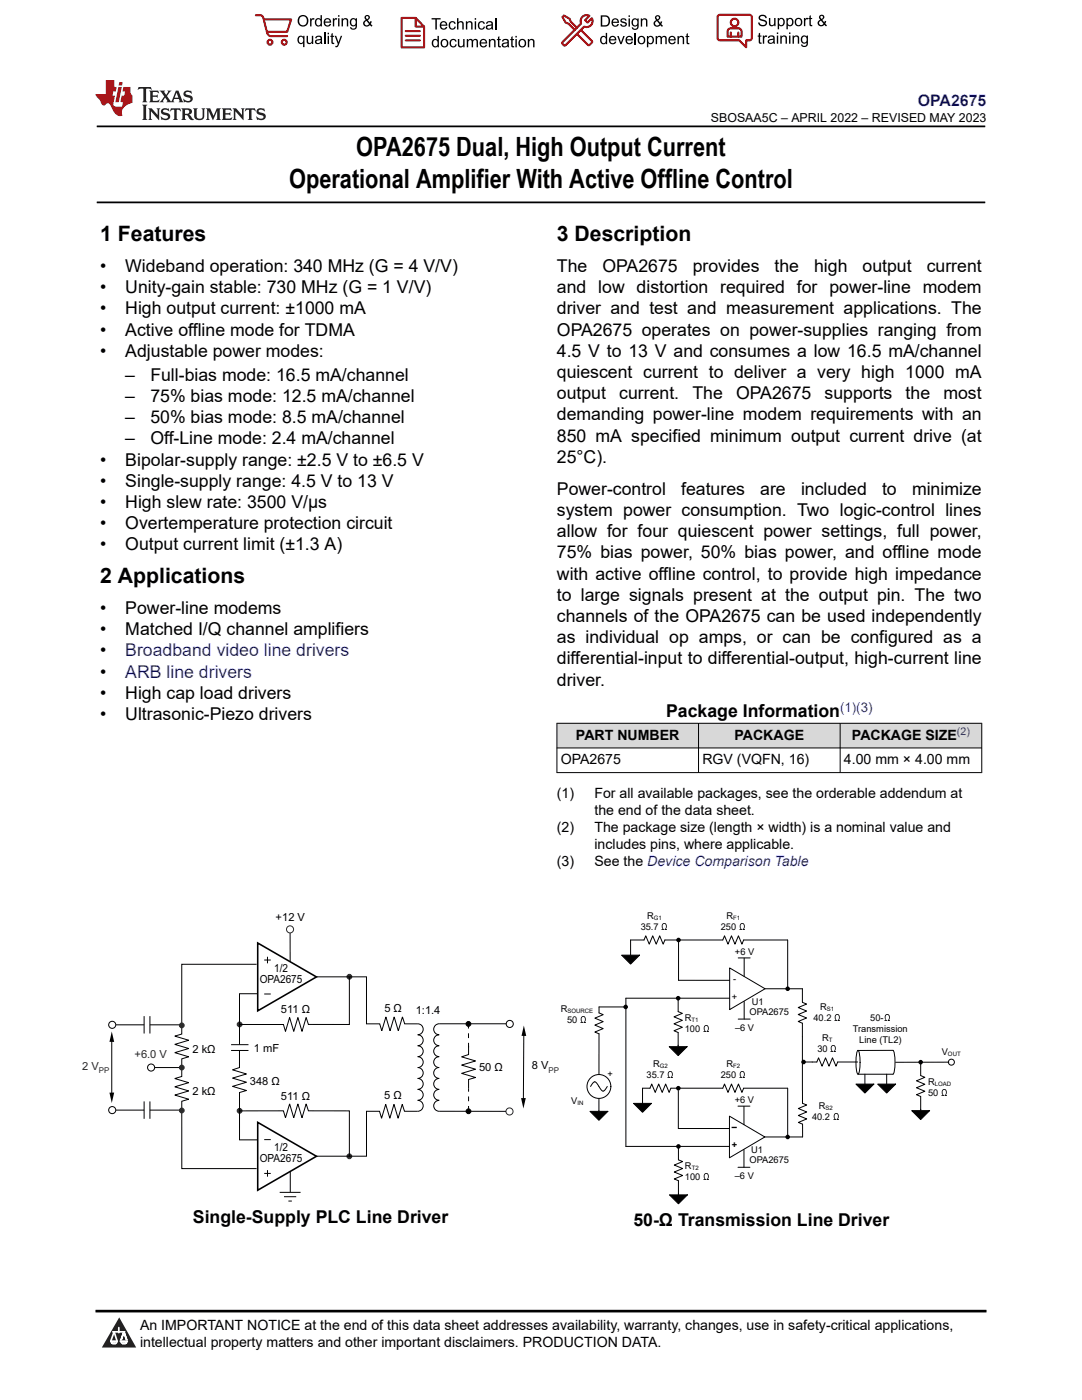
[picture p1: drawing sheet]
<svg xmlns="http://www.w3.org/2000/svg" width="216mm" height="279mm" viewBox="0 0 216 279" stroke-linecap="round" stroke-linejoin="round" font-family="sans-serif">
<defs><g id="words">
<g font-size="5.3">
<text x="71.1" y="31.2">OPA2675 Dual, High Output Current</text>
<text x="57.7" y="37.5">Operational Amplifier With Active Offline Control</text>
</g>
<g font-size="4.2">
<text x="20" y="48.1">1 Features</text>
<text x="111.1" y="48.1">3 Description</text>
<text x="20" y="116.4">2 Applications</text>
</g>
<g font-size="3.5">
<text x="20" y="54.3">•</text>
<text x="20" y="58.5">•</text>
<text x="25" y="54.3">Wideband operation: 340 MHz (G = 4 V/V)</text>
<text x="25" y="58.5">Unity-gain stable: 730 MHz (G = 1 V/V)</text>
<text x="111.1" y="54.3">The</text>
<text x="111.1" y="58.5">and low distortion required for power-line modem</text>
<text x="120.2" y="54.3">OPA2675</text>
<text x="138.2" y="54.3">provides</text>
<text x="154.6" y="54.3">the</text>
<text x="162.5" y="54.3">high</text>
<text x="172.1" y="54.3">output</text>
<text x="184.9" y="54.3">current</text>
<text x="20" y="62.8">•</text>
<text x="25" y="62.8">High output current: ±1000 mA</text>
<text x="111.1" y="62.8">driver and test and measurement applications. The</text>
<text x="20" y="67">•</text>
<text x="20" y="71.2">•</text>
<text x="25" y="67">Active offline mode for TDMA</text>
<text x="25" y="71.2">Adjustable power modes:</text>
<text x="111.1" y="71.2">4.5 V to 13 V and consumes a low 16.5 mA/channel</text>
<text x="111.1" y="67">OPA2675 operates on power-supplies ranging from</text>
<text x="25" y="76">–</text>
<text x="30" y="76">Full-bias mode: 16.5 mA/channel</text>
<text x="111.1" y="75.5">quiescent current to deliver a very high 1000 mA</text>
<text x="25" y="80.2">–</text>
<text x="30" y="80.2">75% bias mode: 12.5 mA/channel</text>
<text x="111.1" y="83.9">demanding power-line modem requirements with an</text>
<text x="111.1" y="79.7">output</text>
<text x="123.6" y="79.7">current.</text>
<text x="138.2" y="79.7">The</text>
<text x="146.9" y="79.7">OPA2675</text>
<text x="164.5" y="79.7">supports</text>
<text x="180.7" y="79.7">the</text>
<text x="188.3" y="79.7">most</text>
<text x="25" y="84.4">–</text>
<text x="25" y="88.7">–</text>
<text x="30" y="84.4">50% bias mode: 8.5 mA/channel</text>
<text x="30" y="88.7">Off-Line mode: 2.4 mA/channel</text>
<text x="111.1" y="88.2">850 mA specified minimum output current drive (at</text>
<text x="20" y="92.9">•</text>
<text x="25" y="92.9">Bipolar-supply range: ±2.5 V to ±6.5 V</text>
<text x="111.1" y="92.4">25°C).</text>
<text x="20" y="97.1">•</text>
<text x="20" y="101.4">•</text>
<text x="25" y="97.1">Single-supply range: 4.5 V to 13 V</text>
<text x="25" y="101.4">High slew rate: 3500 V/µs</text>
<text x="111.1" y="98.7">Power-control</text>
<text x="135.9" y="98.7">features</text>
<text x="151.7" y="98.7">are</text>
<text x="159.8" y="98.7">included</text>
<text x="176" y="98.7">to</text>
<text x="182" y="98.7">minimize</text>
<text x="20" y="105.6">•</text>
<text x="25" y="105.6">Overtemperature protection circuit</text>
<text x="111.1" y="103">system power consumption. Two logic-control lines</text>
<text x="111.1" y="107.2">allow for four quiescent power settings, full power,</text>
<text x="20" y="109.8">•</text>
<text x="25" y="109.8">Output current limit (±1.3 A)</text>
<text x="111.1" y="111.4">75% bias power, 50% bias power, and offline mode</text>
<text x="111.1" y="115.7">with active offline control, to provide high impedance</text>
<text x="111.1" y="119.9">to large signals present at the output pin. The two</text>
<text x="20" y="122.5">•</text>
<text x="25" y="122.5">Power-line modems</text>
<text x="111.1" y="124.1">channels of the OPA2675 can be used independently</text>
<text x="20" y="126.8">•</text>
<text x="20" y="131">•</text>
<text x="25" y="126.8">Matched I/Q channel amplifiers</text>
<text x="111.1" y="128.4">as individual op amps, or can be configured as a</text>
<text x="20" y="135.2">•</text>
<text x="111.1" y="132.6">differential-input to differential-output, high-current line</text>
<text x="111.1" y="136.8">driver.</text>
<text x="20" y="139.5">•</text>
<text x="20" y="143.7">•</text>
<text x="25" y="139.5">High cap load drivers</text>
<text x="25" y="143.7">Ultrasonic-Piezo drivers</text>
<text x="132.9" y="143.2">Package Information</text>
<text x="38.5" y="244.1">Single-Supply PLC Line Driver</text>
<text x="126.4" y="244.8">50-Ω Transmission Line Driver</text>
</g>
<g font-size="3.5" fill="#00f">
<text x="25" y="131">Broadband video line drivers</text>
<text x="25" y="135.2">ARB line drivers</text>
</g>
<text font-size="3.2" fill="#00f" x="183.1" y="21.1">OPA2675</text>
<g font-size="2.8">
<text x="114.9" y="147.6">PART NUMBER</text>
<text x="146.6" y="147.6">PACKAGE</text>
<text x="170" y="147.6">PACKAGE SIZE</text>
<text x="111.9" y="152.5">OPA2675</text>
<text x="140.2" y="152.5">RGV (VQFN, 16)</text>
<text x="168.4" y="152.5">4.00 mm × 4.00 mm</text>
<text x="111.1" y="159.3">(1)</text>
<text x="118.6" y="159.3">For all available packages, see the orderable addendum at</text>
<text x="111.1" y="166.1">(2)</text>
<text x="118.6" y="162.7">the end of the data sheet.</text>
<text x="118.6" y="166.1">The package size (length × width) is a nominal value and</text>
<text x="111.1" y="172.9">(3)</text>
<text x="118.6" y="169.5">includes pins, where applicable.</text>
<text x="118.6" y="172.9">See the Device Comparison Table</text>
<text x="27.9" y="265.5">An IMPORTANT NOTICE at the end of this data sheet addresses availability, warranty, changes, use in safety-critical applications,</text>
<text x="27.9" y="268.9">intellectual property matters and other important disclaimers. PRODUCTION DATA.</text>
</g>
<text font-size="2.6" fill="#00f" x="167.6" y="142">(1)(3)</text>
<text font-size="2.5" x="141.9" y="24.3">SBOSAA5C – APRIL 2022 – REVISED MAY 2023</text>
<g font-size="2.2">
<text x="55" y="183.8">+12 V</text>
<text x="51.8" y="196.2">OPA2675</text>
<text x="54.7" y="193.9">1/2</text>
<text x="56.1" y="202.2">511 Ω</text>
<text x="76.7" y="202">5 Ω</text>
<text x="83" y="202.4">1:1.4</text>
<text x="38.4" y="210.1">2 kΩ</text>
<text x="50.7" y="210">1 mF</text>
<text x="95.6" y="213.7">50 Ω</text>
<text x="106.1" y="213.4">8 V</text>
<text x="38.4" y="218.5">2 kΩ</text>
<text x="49.9" y="216.6">348 Ω</text>
<text x="56.1" y="219.5">511 Ω</text>
<text x="76.7" y="219.4">5 Ω</text>
<text x="51.8" y="232">OPA2675</text>
<text x="54.7" y="229.7">1/2</text>
</g>
<g font-size="2.2" fill="#2b292a">
<text x="16.4" y="213.5">2 V</text>
<text x="26.8" y="211.2">+6.0 V</text>
</g>
<text font-size="2.1" fill="#00f" x="191" y="146.7">(2)</text>
<g font-size="1.9">
<text x="127.8" y="185.6">35.7</text>
<text x="129.1" y="183.4">R</text>
<text x="143.8" y="185.6">250</text>
<text x="144.9" y="183.4">R</text>
<text x="146.6" y="190.5">+6 V</text>
<text x="146.3" y="196">-</text>
<text x="111.9" y="202">R</text>
<text x="136.6" y="203.7">R</text>
<text x="146.1" y="199.6">+</text>
<text x="149.6" y="202.6">OPA2675</text>
<text x="150" y="200.6">U1</text>
<text x="162.3" y="203.8">40.2</text>
<text x="163.7" y="201.6">R</text>
<text x="173.6" y="203.7">50-</text>
<text x="113.2" y="204.2">50</text>
<text x="136.6" y="205.9">100</text>
<text x="146.7" y="205.7">–6 V</text>
<text x="163.1" y="210">30</text>
<text x="164" y="207.7">R</text>
<text x="170.2" y="205.9">Transmission</text>
<text x="171.5" y="208.2">Line (TL2)</text>
<text x="121.2" y="214.9">+</text>
<text x="129" y="215.2">35.7</text>
<text x="130.3" y="213">R</text>
<text x="143.8" y="215.2">250</text>
<text x="144.9" y="213">R</text>
<text x="187.9" y="210.5">V</text>
<text x="114" y="220.2">V</text>
<text x="146.6" y="220.1">+6 V</text>
<text x="163.4" y="221.2">R</text>
<text x="185.2" y="216.5">R</text>
<text x="185.2" y="218.7">50</text>
<text x="146" y="225.6">–</text>
<text x="162" y="223.5">40.2</text>
<text x="136.7" y="233.3">R</text>
<text x="146" y="229.2">+</text>
<text x="149.6" y="232.2">OPA2675</text>
<text x="149.9" y="230.1">U1</text>
<text x="136.7" y="235.5">100</text>
<text x="146.6" y="235.3">–6 V</text>
</g>
<g font-size="1.6" fill="#2b292a">
<text x="19.7" y="214.1">PP</text>
<text x="109.5" y="214">PP</text>
</g>
<g font-size="1.2">
<text x="130.5" y="183.6">G1</text>
<text x="146.3" y="183.6">F1</text>
<text x="113.2" y="202.2">SOURCE</text>
<text x="138" y="204">T1</text>
<text x="165" y="201.9">S1</text>
<text x="165.4" y="208">T</text>
<text x="131.6" y="213.2">G2</text>
<text x="146.3" y="213.2">F2</text>
<text x="189.2" y="210.7">OUT</text>
<text x="115.2" y="220.5">IN</text>
<text x="164.7" y="221.5">S2</text>
<text x="186.5" y="216.7">LOAD</text>
<text x="138" y="233.6">T2</text>
</g>
</g></defs>
<path d="M19.3 25.2h177.3M19.3 40.4h177.3" fill="none" stroke="#000" stroke-width=".35"/>
<g fill="#d8d8d8">
<path d="M111.1 144.3h84.8v5h-84.8z" fill-rule="evenodd"/>
<path d="M111.2 144.4h28.1v4.8h-28.1z" fill-rule="evenodd"/>
<path d="M139.4 144.4h28.2v4.8h-28.2z" fill-rule="evenodd"/>
<path d="M167.7 144.4h28.1v4.8h-28.1z" fill-rule="evenodd"/>
</g>
<path d="M111.1 144.3h84.9M111.1 149.3h84.9M111.1 154.2h84.9M111.1 144.3v10M139.4 144.3v10M167.6 144.3v10M195.9 144.3v10M52.7 198.4h1.3M52.7 191.6h1.3M53.4 190.9v1.4M52.7 234.2h1.3M53.4 233.5v1.3" fill="none" stroke="#000" stroke-width=".2"/>
<path d="M51.4 188.2l11.7 6.8-11.7 6.7z" fill="none" stroke="#000" stroke-width=".32"/>
<circle cx="69.7" cy="194.9" r=".48" fill="#2b292a"/>
<circle cx="69.7" cy="194.9" r=".48" fill="none" stroke="#2b292a" stroke-width=".2"/>
<circle cx="47.8" cy="204.4" r=".48" fill="#2b292a"/>
<circle cx="47.8" cy="204.4" r=".48" fill="none" stroke="#2b292a" stroke-width=".2"/>
<path d="M69.7 195v9.5h-8.2l-.4-1.4-.8 2.7-.9-2.7-.8 2.7-.8-2.7-.8 2.7-.4-1.3h-8.8" fill="none" stroke="#000" stroke-width=".2"/>
<circle cx="69.7" cy="230.8" r=".48" fill="#2b292a"/>
<circle cx="69.7" cy="230.8" r=".48" fill="none" stroke="#2b292a" stroke-width=".2"/>
<circle cx="47.8" cy="221.7" r=".48" fill="#2b292a"/>
<circle cx="47.8" cy="221.7" r=".48" fill="none" stroke="#2b292a" stroke-width=".2"/>
<path d="M51.4 198.3h-3.6v10.2M47.8 209.6v3.5l-1.4 .4 2.8 .8-2.8 .9 2.8 .8-2.8 .8 2.8 .8-1.4 .4v9.5h3.6M47.8 221.7h8.8l.4 1.4 .8-2.8 .8 2.8 .8-2.8 .9 2.8 .8-2.8 .4 1.4h8.2v9.1M52.7 227.4h1.3" fill="none" stroke="#000" stroke-width=".2"/>
<path d="M51.4 224l11.7 6.8-11.7 6.7z" fill="none" stroke="#000" stroke-width=".32"/>
<circle cx="57.9" cy="185.5" r=".71" fill="#fff"/>
<circle cx="57.9" cy="185.5" r=".71" fill="none" stroke="#2b292a" stroke-width=".2"/>
<path d="M57.9 186.2v5.7M93.5 208.7v1.8l-1.4 .4 2.8 .8-2.8 .9 2.8 .8-2.8 .8 2.8 .8-1.4 .4v1.8" fill="none" stroke="#000" stroke-width=".2"/>
<path d="M93.5 209.1v-4.4M93.5 221.7v-4.5" fill="none" stroke="#000" stroke-width=".2" stroke-dasharray="1 1" stroke-linecap="butt"/>
<circle cx="101.7" cy="221.8" r=".71" fill="#fff"/>
<circle cx="101.7" cy="221.8" r=".71" fill="none" stroke="#2b292a" stroke-width=".2"/>
<g fill="none" stroke="#000" stroke-width=".2">
<path d="M51.2 192.4h-14.9v14l-1.4 .4 2.8 .8-2.8 .8 2.8 .9-2.8 .8 2.8 .8-1.4 .4v3.5l-1.4 .4 2.8 .9-2.8 .8 2.8 .8-2.8 .8 2.8 .9-1.4 .4v13.4h14.9M63.1 194.9h10v9.4h2.7l.4 1.4 .8-2.8 .8 2.8 .9-2.8 .8 2.8 .8-2.8 .5 1.4h2.6a1.09 1.09 0 0 1 1 1.1 1.09 1.09 0 0 1-1.1 1.1 1.09 1.09 0 0 1 1.1 1.1 1.09 1.09 0 0 1-1.1 1.1 1.09 1.09 0 0 1 1.1 1.1 1.09 1.09 0 0 1-1.1 1.1 1.08 1.08 0 0 1 1.1 1.1 1.08 1.08 0 0 1-1.1 1 1.09 1.09 0 0 1 1.1 1.1 1.09 1.09 0 0 1-1.1 1.1 1.09 1.09 0 0 1 1.1 1.1 1.09 1.09 0 0 1-1.1 1.1 1.09 1.09 0 0 1 1.1 1.1 1.09 1.09 0 0 1-1.1 1.1 1.09 1.09 0 0 1 1.1 1.1 1.09 1.09 0 0 1-1.1 1.1h-2.6l-.4-1.4-.9 2.8-.8-2.8-.8 2.8-.8-2.8-.9 2.8-.4-1.4h-2.6v8.9h-10M22.3 207.1v11.7M23.2 204.5h5.6M28.8 202.8v3.5M28.8 219.8v3.5M29.9 202.8v3.5M29.9 219.8v3.5M29.9 204.5h6.3M30.9 213.1h5.3M46.1 209.6h3.5M46.1 208.5h3.5"/>
<path d="M101 204.3h-13.4a1.1 1.1 0 0 0-1.1 1.1 1.1 1.1 0 0 0 1.1 1.1 1.09 1.09 0 0 0-1.1 1.1 1.09 1.09 0 0 0 1.1 1.1 1.09 1.09 0 0 0-1.1 1.1 1.09 1.09 0 0 0 1.1 1.1 1.09 1.09 0 0 0-1.1 1.1 1.09 1.09 0 0 0 1.1 1.1 1.08 1.08 0 0 0-1.1 1 1.08 1.08 0 0 0 1.1 1.1 1.09 1.09 0 0 0-1.1 1.1 1.09 1.09 0 0 0 1.1 1.1 1.09 1.09 0 0 0-1.1 1.1 1.09 1.09 0 0 0 1.1 1.1 1.09 1.09 0 0 0-1.1 1.1 1.09 1.09 0 0 0 1.1 1.1h13.4M104.5 205.9l-.1 14M23.2 221.5h5.6M29.9 221.5h6.3M55.8 238h4.2M56.7 238.8h2.4M57.5 239.7h.7M57.9 233.7v4.2"/>
<circle cx="30.2" cy="213.1" r=".71"/>
<circle cx="93.5" cy="204.3" r=".48"/>
<circle cx="93.5" cy="221.8" r=".48"/>
</g>
<g fill="#000">
<path d="M22.3 205.8l.5 2.1h-1zM104.5 204.7l.5 2h-.9zM21.8 218.1l1-.1-.5 2.1zM104 219.2l.9-.1-.5 2.1z"/>
<circle cx="93.5" cy="204.3" r=".48"/>
<circle cx="93.5" cy="221.8" r=".48"/>
</g>
<circle cx="36.3" cy="213.1" r=".48" fill="#2b292a"/>
<circle cx="36.3" cy="213.1" r=".48" fill="none" stroke="#2b292a" stroke-width=".2"/>
<circle cx="36.3" cy="204.6" r=".48" fill="#2b292a"/>
<circle cx="36.3" cy="204.6" r=".48" fill="none" stroke="#2b292a" stroke-width=".2"/>
<circle cx="36.3" cy="221.6" r=".48" fill="#2b292a"/>
<circle cx="36.3" cy="221.6" r=".48" fill="none" stroke="#2b292a" stroke-width=".2"/>
<g fill="none" stroke="#000" stroke-width=".2">
<path d="M124.9 199.2h20.7M135.4 188.1v7.5h10.2M145.6 193.2l7.1 4.1-7.1 4.2zM147.3 191.2h2.4M148.5 191.2v3.7M148.5 199.9v3.5M152.7 197.3h7.4M147.3 203.4h2.4"/>
<circle cx="22.4" cy="204.5" r=".71"/>
<circle cx="101.7" cy="204.3" r=".71"/>
<circle cx="22.4" cy="221.5" r=".71"/>
</g>
<circle cx="135.4" cy="187.6" r=".46" fill="#000"/>
<path d="M171.1 209.7l.1-.1a7.5 7.5 0 0 1 .3 4.1l-.3 .7a7.1 7.1 0 0 1-.1-4.7z" fill-rule="evenodd" fill="#fff"/>
<g fill="none" stroke="#000" stroke-width=".2">
<path d="M124 190.6h3.6l-1.8 1.8zM124.9 199.2v29.6h20.7M135.3 199.2v2.7l.9 .3-1.7 .7 1.7 .7-1.7 .7 1.7 .7-1.7 .7 .8 .4v2.8M135.4 187.6h-2.7l-.4 .8-.7-1.6-.7 1.6-.7-1.6-.7 1.6-.6-1.6-.4 .8h-2.7v3M135.5 187.6h8.7l.4-.8 .7 1.6 .7-1.6 .7 1.6 .6-1.6 .7 1.6 .4-.8h8.8M157.2 187.6v9.4M160.1 197.3v2.7l.8 .4-1.6 .7 1.6 .7-1.6 .7 1.6 .7-1.6 .7 .8 .3v16l.9 .3-1.7 .7 1.7 .7-1.7 .7 1.7 .7-1.7 .7 .8 .4 .1 2.5h-7.6M124.5 201h-5v1.2l.9 .3-1.7 .7 1.7 .7-1.7 .7 1.7 .7-1.7 .7 .8 .3v15.5M133.5 208.9h3.6l-1.8 1.8zM133.9 217.2l-.4 .8-.7-1.7-.7 1.7-.7-1.7-.7 1.7-.7-1.7-.3 .9h-1.5v3M133.9 217.2h1.5M135.4 217.6v7.6h10.1"/>
<path d="M135.5 217.2h8.7l.4-.9 .7 1.7 .7-1.7 .7 1.7 .6-1.7 .7 1.7 .4-.8h8.8M157.2 217.2v9.3M160.7 211.9h2.3l.3-.8 .7 1.7 .7-1.7 .7 1.7 .7-1.7 .7 1.7 .4-.9h3.9M170.8 216.4h3.6l-1.8 1.7zM171.1 209.7l.1-.1a7.5 7.5 0 0 1 .3 4.1l-.3 .7a7.1 7.1 0 0 1-.1-4.7zM171.1 209.6h7.1a7.1 7.1 0 0 1 0 4.8h-7M172.6 214.4v2M175.1 216.4h3.6l-1.8 1.7zM176.9 214.4v2M183.7 212v2.7l.8 .3-1.6 .7 1.6 .7-1.6 .7 1.6 .7-1.6 .7 .8 .3v2.9M189.3 212h-10.6M117.7 221.8h3.6l-1.8 1.8z"/>
<path d="M126.4 220.2h3.6l-1.8 1.8zM133.6 238.5h3.6l-1.8 1.8zM135.4 228.8v2.7l.8 .3-1.7 .7 1.7 .7-1.7 .7 1.7 .7-1.7 .7 .9 .3v2.9M145.6 222.8l7 4.1-7 4.2zM147.3 233h2.3M147.3 220.8h2.3M148.4 220.8v3.7M148.4 229.5v3.5M181.9 221.7h3.6l-1.8 1.7z"/>
<circle cx="189.8" cy="212" r=".6"/>
</g>
<g fill="#000">
<path d="M124 190.6h3.6l-1.8 1.8zM133.5 208.9h3.6l-1.8 1.8zM170.8 216.4h3.6l-1.8 1.7zM175.1 216.4h3.6l-1.8 1.7zM117.7 221.8h3.6l-1.8 1.8zM126.4 220.2h3.6l-1.8 1.8zM133.6 238.5h3.6l-1.8 1.8zM181.9 221.7h3.6l-1.8 1.7z"/>
<circle cx="135.3" cy="199.2" r=".46"/>
<circle cx="157.2" cy="197.3" r=".46"/>
<circle cx="124.8" cy="201" r=".46"/>
<circle cx="135.4" cy="217.2" r=".46"/>
<circle cx="160.3" cy="211.9" r=".46"/>
<circle cx="183.7" cy="212" r=".46"/>
<circle cx="135.4" cy="228.8" r=".46"/>
<circle cx="157.2" cy="226.9" r=".46"/>
</g>
<circle cx="119.5" cy="216.8" r="2.38" fill="#fff"/>
<g fill="none" stroke="#000" stroke-width=".2">
<path d="M117.8 216.8l.8-.9a3.3 3.3 0 0 1 1.4 1.6l.3 .2h.2l.7-.9"/>
<circle cx="119.5" cy="216.8" r="2.38"/>
</g>
<path d="M0 0h215.9v23.8h-215.9z" fill-rule="evenodd" fill="#fff"/>
<path d="M27.7 17.4l-.2 .6 .5-.3h.6v.1v2.2l-.2 .4h1l-.2-.4v-2.2v-.1h.5l.5 .3-.1-.6zM29.8 18.1l.2 .4v1.5l-.2 .4h1.9l.1-.6a1.08 1.08 0 0 1-1.3 .2v-.7h.6l.4 .2v-.6l-.4 .2h-.6v-.6l.2-.1a1 1 0 0 1 1 .2l-.1-.5zM31.8 18.1l1 1.1-1 1.2h.9l-.2-.2 .4-.7 .5 .7-.2 .2h1.6l-.2-.2 .1-.4h1l.1 .4-.1 .2h.9l-.2-.3-.8-2h-.5l-1 2.2-.8-1.1 .9-1.1h-.8l.2 .2-.5 .7-.3-.7 .1-.2zM35.2 18.5l.4 1h-.8zM36.8 18.2a.65 .65 0 0 0-.2 .7 .65 .65 0 0 0 .6 .5l.7 .2 .1 .2a.79 .79 0 0 1-.7 .4 .79 .79 0 0 1-.7-.5l.1 .7 .2-.1a.93 .93 0 0 0 1.1 .1 .93 .93 0 0 0 .4-1 1.46 1.46 0 0 0-1.2-.6l-.1-.3a1.09 1.09 0 0 1 1.2 .2l-.2-.6-.1 .1-.6-.2zM28.4 20.9l.2 .4v2.3l-.2 .3h1l-.2-.3v-2.3l.2-.4zM29.6 21.6l.2 .4v1.6l-.2 .3h.8l-.3-.3v-1.4l1.7 1.8v-2l.2-.4h-.8l.2 .2 .1 1.1-1.2-1.3zM32.3 21.8a.65 .65 0 0 0-.2 .7 .65 .65 0 0 0 .7 .4l.6 .2 .1 .2a.79 .79 0 0 1-.7 .4 .79 .79 0 0 1-.7-.5l.1 .7 .2-.1a.93 .93 0 0 0 1.1 .1 .93 .93 0 0 0 .4-.9 1.46 1.46 0 0 0-1.2-.6l-.1-.4a1.09 1.09 0 0 1 1.2 .2l-.2-.6-.1 .1-.6-.1zM34.1 21.6l-.1 .7a.63 .63 0 0 1 .7-.4l.1 1.7-.3 .3h1l-.2-.3v-1.7a.66 .66 0 0 1 .8 .4l-.1-.7zM36.2 21.6l.2 .4v1.6l-.2 .3h.9l-.2-.2v-.7h.5l.1 .2a.79 .79 0 0 0 1.2 .6l-1-.9a.61 .61 0 0 0 .6-.6 .61 .61 0 0 0-.5-.6zM36.9 21.9h.2a.47 .47 0 0 1 .5 .1 .47 .47 0 0 1 .1 .5l-.2 .2h-.6zM38.5 21.6l.2 .2a2.27 2.27 0 0 0 .4 2 1.04 1.04 0 0 0 1.7-.7v-1.3l.2-.2h-.8l.2 .4v1.1a.6 .6 0 0 1-.6 .6 .6 .6 0 0 1-.6-.6v-1.1l.3-.4zM41.1 21.6l.2 .4v1.6l-.2 .3h.7l-.2-.3v-1.5l.9 1.9 .8-1.9v1.5l-.2 .3h1l-.3-.3v-1.6l.3-.4h-.8l-.7 1.5-.7-1.5zM44.3 21.6l.2 .4v1.6l-.2 .3h1.9l.1-.5a1.09 1.09 0 0 1-1.3 .1v-.6h.6l.4 .1v-.6l-.4 .2h-.6v-.6l.2-.1a1.01 1.01 0 0 1 1 .3l-.1-.6zM46.4 21.6l.3 .4v1.6l-.3 .3h.8l-.2-.3v-1.4l1.6 1.8v-2l.2-.4h-.7l.2 .2v1.1l-1.2-1.3zM49 21.6l-.1 .7a.63 .63 0 0 1 .8-.4v1.7l-.3 .3h1l-.2-.3v-1.7a.66 .66 0 0 1 .8 .4l-.1-.7zM51.4 21.8a.65 .65 0 0 0-.2 .7 .65 .65 0 0 0 .6 .4l.6 .2 .2 .2a.79 .79 0 0 1-.8 .4 .79 .79 0 0 1-.6-.5l.1 .7 .2-.1a.93 .93 0 0 0 1 .1 .93 .93 0 0 0 .5-.9 1.46 1.46 0 0 0-1.3-.6l-.1-.4a1.09 1.09 0 0 1 1.3 .2l-.2-.6-.2 .1-.5-.1z" fill="#231f20"/>
<path d="M21.1 16v2.8h-2.1l.1 .3 .9 1a.95 .95 0 0 0 .9 .9 .59 .59 0 0 1 .6-.4 .59 .59 0 0 1 .5 .4l.4 .8a1.59 1.59 0 0 0 2.1 1.3 1.61 1.61 0 0 1 1-2.2l1-.4-.1-1.5a1.59 1.59 0 0 1-.4-1.6h-1.4l-.2 .9h.5l-.1 .8h-.5l-.2 1v.2l.4 .1-.2 .9h-.6a.73 .73 0 0 1-1.1-.7l.3-1.5h-.5l.2-.8h.5l.2-.9h-.5v-1.4zM23.6 17.4l-.6 3h.7l.6-3zM23.8 16.4l-.1 .7h.7l.1-.7z" fill="#ed1c24"/>
<g fill="#000">
<path d="M59.4 4.2a1.12 1.12 0 0 1 2.2 0 1.12 1.12 0 0 1-2.2 0zM59.9 3.5a.89 .89 0 0 0-.1 1.1 .89 .89 0 0 0 1.1 .4 .88 .88 0 0 0 .3-1.3 .88 .88 0 0 0-1.3-.2z" fill-rule="evenodd"/>
<path d="M59.5 7.3l.5-.2 .5 .3v-.3h.3v2.3h-.3v-.8a.74 .74 0 0 1-1 0 .74 .74 0 0 1-.1-1zM59.8 7.5a.57 .57 0 0 0-.2 .7 .57 .57 0 0 0 .8 .2 .57 .57 0 0 0 .1-.7 .57 .57 0 0 0-.7-.2z" fill-rule="evenodd"/>
<path d="M61.9 3.6h.2v.3l.2-.2 .3-.1 .2 .1-.1 .3a.36 .36 0 0 0-.5 0 .36 .36 0 0 0 0 .4v.9h-.3z" fill-rule="evenodd"/>
<path d="M61.2 7.1h.3v.9a.41 .41 0 0 0 .4 .6 .41 .41 0 0 0 .3-.6v-.9h.3v1.7h-.2v-.3a.58 .58 0 0 1-.7 .3 .58 .58 0 0 1-.4-.6z" fill-rule="evenodd"/>
<path d="M63 3.8l.5-.2 .5 .2v-.8h.2v2.3h-.2v-.2a.75 .75 0 0 1-1-.1 .75 .75 0 0 1-.1-1zM63.2 4a.57 .57 0 0 0-.1 .7 .57 .57 0 0 0 .8 .2 .57 .57 0 0 0 .1-.7 .57 .57 0 0 0-.8-.2z" fill-rule="evenodd"/>
<path d="M63 7.3a.74 .74 0 0 1 1-.1 .74 .74 0 0 1 .3 .9v.7h-.3v-.2a.57 .57 0 0 1-.8 .2 .57 .57 0 0 1-.2-.8l1-.3a.41 .41 0 0 0-.4-.4 .41 .41 0 0 0-.4 .4l-.3-.1zM63.2 8.2a.35 .35 0 0 0 .2 .5 .35 .35 0 0 0 .5-.3l.1-.4z" fill-rule="evenodd"/>
<path d="M65.4 6.5h.3v.3h-.3zM65.4 7.1h.3v1.7h-.3z" fill-rule="evenodd"/>
<path d="M64.8 3.8a.76 .76 0 0 1 .9-.1 .76 .76 0 0 1 .4 .8h-1.2a.47 .47 0 0 0 .3 .6 .47 .47 0 0 0 .6-.4l.3 .1a.82 .82 0 0 1-1.3 .3 .82 .82 0 0 1 0-1.3zM65 4l-.1 .3h.9l-.3-.4z" fill-rule="evenodd"/>
<path d="M66.4 3.6h.3v.3l.1-.2 .4-.1 .1 .1-.1 .3a.36 .36 0 0 0-.4 0 .36 .36 0 0 0-.1 .4v.9h-.3z" fill-rule="evenodd"/>
<path d="M66.1 6.7l.3-.1v.5h.3v.3h-.3v.9l.1 .2h.2v.3a.41 .41 0 0 1-.4-.1 .41 .41 0 0 1-.2-.4v-.9h-.2v-.3h.2z" fill-rule="evenodd"/>
<path d="M66.8 7.1h.3l.4 1.4 .5-1.4h.3l-.6 1.7a.57 .57 0 0 1-.8 .6v-.3a.37 .37 0 0 0 .5-.3z" fill-rule="evenodd"/>
<path d="M67.5 3h.2v.3h-.2zM67.5 3.6h.2v1.7h-.2z" fill-rule="evenodd"/>
<path d="M68.2 3.6h.2v.3a.58 .58 0 0 1 .7-.3 .58 .58 0 0 1 .4 .7v1h-.3v-1a.4 .4 0 0 0-.4-.5 .4 .4 0 0 0-.4 .6v.9h-.2z" fill-rule="evenodd"/>
<path d="M70 3.8l.5-.2 .5 .2v-.2h.2v1.5a.71 .71 0 0 1-.5 .8 .71 .71 0 0 1-.8-.5h.2a.46 .46 0 0 0 .6 .3 .46 .46 0 0 0 .3-.6 .78 .78 0 0 1-1.1-.2 .78 .78 0 0 1 .1-1.1zM70.2 4a.53 .53 0 0 0-.1 .8 .53 .53 0 0 0 .8 0 .54 .54 0 0 0 0-.7 .54 .54 0 0 0-.7-.1z" fill-rule="evenodd"/>
<path d="M72.9 3.1a.53 .53 0 0 1 .8 .1 .53 .53 0 0 1-.3 .8l.4 .5 .1-.3 .3 .1-.2 .5 .3 .3-.2 .2-.3-.3a.71 .71 0 0 1-1.2 .1 .71 .71 0 0 1 .4-1.1l-.3-.5zM73 3.5a.3 .3 0 0 0 .6 0 .3 .3 0 0 0-.6 0zM72.9 4.3a.45 .45 0 0 0 0 .7 .45 .45 0 0 0 .7-.2l-.5-.6z" fill-rule="evenodd"/>
<path d="M86.1 3.6h1.8v.3h-.7v2h-.3v-2h-.8z" fill-rule="evenodd"/>
<path d="M86.3 8l.5-.2 .5 .2v-.8h.3v2.2h-.3v-.2a.76 .76 0 0 1-1 0 .76 .76 0 0 1-.1-1zM86.6 8.1a.58 .58 0 0 0-.2 .8 .58 .58 0 0 0 .8 .2 .58 .58 0 0 0 .1-.8 .58 .58 0 0 0-.7-.2z" fill-rule="evenodd"/>
<path d="M88.2 7.9a.81 .81 0 0 1 1.1 .2 .81 .81 0 0 1-.2 1.1 .81 .81 0 0 1-1.1-.1l-.1-.8zM88.3 8.1a.57 .57 0 0 0 0 .9 .57 .57 0 0 0 .8 0 .57 .57 0 0 0 0-.8 .57 .57 0 0 0-.8-.1z" fill-rule="evenodd"/>
<path d="M88 4.4a.77 .77 0 0 1 .9-.1 .77 .77 0 0 1 .4 .8h-1.3a.48 .48 0 0 0 .4 .6 .48 .48 0 0 0 .6-.3h.3a.83 .83 0 0 1-1.3 .4 .83 .83 0 0 1 0-1.4zM88.2 4.6l-.2 .3h1l-.3-.4z" fill-rule="evenodd"/>
<path d="M89.7 4.4a.7 .7 0 0 1 1.2 .3l-.2 .1a.45 .45 0 0 0-.6-.3 .45 .45 0 0 0-.3 .6 .45 .45 0 0 0 .3 .6 .45 .45 0 0 0 .6-.4h.3a.76 .76 0 0 1-1.1 .6 .76 .76 0 0 1-.3-1.1z" fill-rule="evenodd"/>
<path d="M89.9 8a.7 .7 0 0 1 1.2 .3h-.3a.45 .45 0 0 0-.5-.3 .45 .45 0 0 0-.3 .6 .45 .45 0 0 0 .3 .6 .45 .45 0 0 0 .6-.4l.2 .1a.76 .76 0 0 1-1 .5 .76 .76 0 0 1-.4-1.1z" fill-rule="evenodd"/>
<path d="M91.2 3.6h.3v.8a.59 .59 0 0 1 .7-.2 .59 .59 0 0 1 .3 .7v1h-.2v-1a.4 .4 0 0 0-.5-.4 .4 .4 0 0 0-.3 .5v.9h-.3z" fill-rule="evenodd"/>
<path d="M91.4 7.8h.2v.9a.41 .41 0 0 0 .5 .5 .41 .41 0 0 0 .3-.5v-.9h.3v1.6h-.3v-.2a.58 .58 0 0 1-.7 .3 .58 .58 0 0 1-.3-.7z" fill-rule="evenodd"/>
<path d="M93 4.2h.2v.3a.59 .59 0 0 1 .7-.3 .59 .59 0 0 1 .4 .7v1h-.3v-1a.41 .41 0 0 0-.4-.5 .41 .41 0 0 0-.4 .6v.9h-.2z" fill-rule="evenodd"/>
<path d="M93.1 7.8h.3v.2a.56 .56 0 0 1 1 0 .54 .54 0 0 1 .6-.2 .54 .54 0 0 1 .4 .5v1.1h-.3v-1a.34 .34 0 0 0-.3-.4 .34 .34 0 0 0-.4 .3v1.1h-.3v-1a.38 .38 0 0 0-.5-.4 .38 .38 0 0 0-.2 .6v.8h-.3z" fill-rule="evenodd"/>
<path d="M94.7 3.6h.3v.3h-.3zM94.7 4.2h.3v1.7h-.3z" fill-rule="evenodd"/>
<path d="M95.5 4.4a.7 .7 0 0 1 1.3 .3l-.3 .1a.45 .45 0 0 0-.6-.3 .45 .45 0 0 0-.3 .6 .45 .45 0 0 0 .3 .6 .45 .45 0 0 0 .6-.4h.3a.76 .76 0 0 1-1.1 .6 .76 .76 0 0 1-.3-1.1z" fill-rule="evenodd"/>
<path d="M95.9 8a.77 .77 0 0 1 .9-.2 .77 .77 0 0 1 .4 .9h-1.2a.48 .48 0 0 0 .3 .5 .48 .48 0 0 0 .6-.3h.3a.83 .83 0 0 1-1.3 .4 .83 .83 0 0 1 0-1.3zM96.1 8.1l-.1 .4h.9l-.2-.5z" fill-rule="evenodd"/>
<path d="M97.5 7.8h.3v.2a.59 .59 0 0 1 .7-.2 .59 .59 0 0 1 .4 .6v1h-.3v-1a.41 .41 0 0 0-.5-.4 .41 .41 0 0 0-.3 .5v.9h-.3z" fill-rule="evenodd"/>
<path d="M97.1 4.4a.74 .74 0 0 1 1-.1 .74 .74 0 0 1 .3 .9v.7h-.3v-.2a.59 .59 0 0 1-.8 .2 .59 .59 0 0 1-.3-.8l1.1-.3a.42 .42 0 0 0-.4-.4 .42 .42 0 0 0-.5 .4l-.2-.1zM97.3 5.3a.36 .36 0 0 0 .2 .5 .36 .36 0 0 0 .5-.2l.1-.5z" fill-rule="evenodd"/>
<path d="M99.4 7.4l.2-.2v.6h.3v.2h-.3v1l.1 .2h.2l.1 .2a.41 .41 0 0 1-.5 0 .41 .41 0 0 1-.1-.4v-1h-.2v-.2h.2z" fill-rule="evenodd"/>
<path d="M100.3 8a.74 .74 0 0 1 .9-.2 .74 .74 0 0 1 .3 .9l.1 .7h-.3v-.2a.59 .59 0 0 1-.8 .3 .59 .59 0 0 1-.3-.8l1-.3a.42 .42 0 0 0-.3-.4 .42 .42 0 0 0-.5 .3h-.3zM100.5 8.8a.36 .36 0 0 0 .1 .5 .36 .36 0 0 0 .5-.2l.2-.5z" fill-rule="evenodd"/>
<path d="M102 7.4l.3-.2v.6h.3v.2h-.3v1l.1 .2h.2v.2a.41 .41 0 0 1-.5 0 .41 .41 0 0 1-.1-.4v-1h-.2v-.2h.2z" fill-rule="evenodd"/>
<path d="M102.8 7.2h.3v.3h-.3zM102.8 7.8h.3v1.6h-.3z" fill-rule="evenodd"/>
<path d="M103.7 7.9a.81 .81 0 0 1 1.1 .2 .81 .81 0 0 1-.1 1.1 .81 .81 0 0 1-1.2-.1v-.8zM103.9 8.1a.57 .57 0 0 0-.1 .9 .57 .57 0 0 0 .8 0 .57 .57 0 0 0 0-.8 .57 .57 0 0 0-.7-.1z" fill-rule="evenodd"/>
<path d="M105.3 7.8h.3v.2a.59 .59 0 0 1 .7-.2 .59 .59 0 0 1 .4 .6v1h-.3v-1a.41 .41 0 0 0-.5-.4 .41 .41 0 0 0-.3 .5v.9h-.3z" fill-rule="evenodd"/>
<path d="M119.9 3.1h.7a1.12 1.12 0 0 1 1.1 1.1 1.12 1.12 0 0 1-1 1.1h-.8zM120.2 3.3v1.7h.4a.86 .86 0 0 0 .8-.8 .86 .86 0 0 0-.8-.9z" fill-rule="evenodd"/>
<path d="M119.9 7.4l.5-.3 .5 .3v-.8h.2v2.2h-.2v-.2a.75 .75 0 0 1-1 0 .75 .75 0 0 1-.1-1zM120.1 7.5a.57 .57 0 0 0-.1 .8 .57 .57 0 0 0 .8 .2 .57 .57 0 0 0 .1-.8 .57 .57 0 0 0-.8-.2z" fill-rule="evenodd"/>
<path d="M121.7 7.4a.76 .76 0 0 1 .9-.2 .76 .76 0 0 1 .4 .9h-1.2a.47 .47 0 0 0 .3 .5 .47 .47 0 0 0 .6-.3h.3a.82 .82 0 0 1-1.3 .4 .82 .82 0 0 1 0-1.3zM121.9 7.5l-.1 .3h.9l-.3-.4z" fill-rule="evenodd"/>
<path d="M122.2 3.9a.76 .76 0 0 1 .9-.2 .76 .76 0 0 1 .4 .9h-1.2a.47 .47 0 0 0 .4 .5 .47 .47 0 0 0 .5-.3h.3a.82 .82 0 0 1-1.3 .4 .82 .82 0 0 1 0-1.3zM122.5 4l-.2 .3h.9l-.2-.4z" fill-rule="evenodd"/>
<path d="M123.9 3.8a.71 .71 0 0 1 1.1 .3h-.2a.32 .32 0 0 0-.4-.3 .32 .32 0 0 0-.3 .4h.1a.75 .75 0 0 1 .9 .8 .72 .72 0 0 1-.7 .3 .72 .72 0 0 1-.7-.5h.3a.36 .36 0 0 0 .4 .4 .36 .36 0 0 0 .3-.5 .8 .8 0 0 1-.9-.7z" fill-rule="evenodd"/>
<path d="M123.2 7.2h.3l.4 1.3 .5-1.3h.3l-.7 1.6h-.2z" fill-rule="evenodd"/>
<path d="M125.4 3.1h.3v.3h-.3zM125.4 3.7h.3v1.6h-.3z" fill-rule="evenodd"/>
<path d="M125 7.4a.76 .76 0 0 1 .9-.2 .76 .76 0 0 1 .4 .9h-1.2a.47 .47 0 0 0 .3 .5 .47 .47 0 0 0 .6-.3h.3a.82 .82 0 0 1-1.3 .4 .82 .82 0 0 1 0-1.3zM125.2 7.5l-.1 .3h.9l-.2-.4z" fill-rule="evenodd"/>
<path d="M126.2 3.9l.5-.3 .5 .3v-.2h.2v1.4a.71 .71 0 0 1-.5 .8 .71 .71 0 0 1-.8-.5l.2 .1a.46 .46 0 0 0 .6 .2 .46 .46 0 0 0 .3-.6 .78 .78 0 0 1-1.1-.1 .78 .78 0 0 1 .1-1.1zM126.4 4a.53 .53 0 0 0-.1 .8 .53 .53 0 0 0 .8 0 .54 .54 0 0 0 0-.7 .54 .54 0 0 0-.7-.1z" fill-rule="evenodd"/>
<path d="M127.5 7.3a.8 .8 0 0 1 1.1 .2 .8 .8 0 0 1-.1 1.1 .8 .8 0 0 1-1.2-.1v-.8zM127.7 7.5a.56 .56 0 0 0-.1 .9 .56 .56 0 0 0 .8-.1 .56 .56 0 0 0 0-.7 .56 .56 0 0 0-.7-.1z" fill-rule="evenodd"/>
<path d="M127.9 3.7h.2v.2a.58 .58 0 0 1 .7-.2 .58 .58 0 0 1 .4 .6v1h-.3v-1a.4 .4 0 0 0-.4-.4 .4 .4 0 0 0-.4 .5v.9h-.2z" fill-rule="evenodd"/>
<path d="M129.1 7.2h.2v.2a.72 .72 0 0 1 1-.1 .72 .72 0 0 1 .2 1 .64 .64 0 0 1-.5 .5 .64 .64 0 0 1-.6-.2v.8h-.3zM129.5 7.5a.56 .56 0 0 0-.2 .8 .56 .56 0 0 0 .8 .2 .56 .56 0 0 0 .1-.8 .56 .56 0 0 0-.7-.2z" fill-rule="evenodd"/>
<path d="M130.8 7.2h.3v.2a.55 .55 0 0 1 .9 0 .53 .53 0 0 1 .6-.3 .53 .53 0 0 1 .4 .6v1.1h-.2v-1a.34 .34 0 0 0-.3-.4 .34 .34 0 0 0-.4 .3v1.1h-.3v-1a.37 .37 0 0 0-.5-.4 .37 .37 0 0 0-.2 .6v.8h-.3z" fill-rule="evenodd"/>
<path d="M130.8 3.2a.53 .53 0 0 1 .9 .1 .53 .53 0 0 1-.4 .8l.4 .5 .2-.4 .2 .1-.2 .5 .4 .3-.2 .3-.3-.4a.71 .71 0 0 1-1.2 .1 .71 .71 0 0 1 .3-1.1l-.2-.5zM130.9 3.6a.3 .3 0 0 0 .6 0 .3 .3 0 0 0-.6 0zM130.9 4.3a.45 .45 0 0 0 0 .7 .45 .45 0 0 0 .7-.2l-.5-.6z" fill-rule="evenodd"/>
<path d="M133.6 7.4a.76 .76 0 0 1 .9-.2 .76 .76 0 0 1 .3 .9h-1.2a.47 .47 0 0 0 .4 .5 .47 .47 0 0 0 .6-.3h.2a.82 .82 0 0 1-1.2 .4 .82 .82 0 0 1 0-1.3zM133.8 7.5l-.2 .3h1l-.3-.4z" fill-rule="evenodd"/>
<path d="M135.2 7.2h.2v.2a.58 .58 0 0 1 .7-.2 .58 .58 0 0 1 .4 .6v1h-.3v-1a.4 .4 0 0 0-.4-.4 .4 .4 0 0 0-.3 .5v.9h-.3z" fill-rule="evenodd"/>
<path d="M137 6.8l.3-.2v.6h.2v.2h-.2v1v.2h.2l.1 .2a.41 .41 0 0 1-.5 0 .41 .41 0 0 1-.1-.5v-.9h-.2v-.2h.2z" fill-rule="evenodd"/>
<path d="M151.6 3.1a.88 .88 0 0 1 1.4 .5h-.3a.49 .49 0 0 0-.5-.5 .49 .49 0 0 0-.5 .6l.1 .1a1.06 1.06 0 0 1 1.2 1 .95 .95 0 0 1-.9 .4 .95 .95 0 0 1-.8-.7h.3a.58 .58 0 0 0 .6 .5 .58 .58 0 0 0 .5-.6l-.2-.1a.95 .95 0 0 1-1.1-.9z" fill-rule="evenodd"/>
<path d="M151.4 6.7l.3-.2v.6h.2v.2h-.2v1v.2h.2l.1 .2a.41 .41 0 0 1-.5 0 .41 .41 0 0 1-.1-.5v-.9h-.2v-.2h.2z" fill-rule="evenodd"/>
<path d="M152.2 7.1h.3v.2l.1-.2h.4h.1l-.1 .3a.36 .36 0 0 0-.4 0 .36 .36 0 0 0-.1 .5v.8h-.3z" fill-rule="evenodd"/>
<path d="M153.3 7.3a.74 .74 0 0 1 1-.2 .74 .74 0 0 1 .3 .9l.1 .7h-.3l-.1-.2a.57 .57 0 0 1-.8 .3 .57 .57 0 0 1-.1-.9l.9-.2a.41 .41 0 0 0-.4-.4 .41 .41 0 0 0-.4 .3h-.3zM153.5 8.1a.35 .35 0 0 0 .2 .5 .35 .35 0 0 0 .5-.2l.1-.5z" fill-rule="evenodd"/>
<path d="M153.4 3.6h.3v.9a.41 .41 0 0 0 .4 .5 .41 .41 0 0 0 .4-.5v-.9h.2v1.6h-.2v-.2a.58 .58 0 0 1-.7 .2 .58 .58 0 0 1-.4-.6z" fill-rule="evenodd"/>
<path d="M155 6.5h.3v.3h-.3zM155 7.1h.3v1.6h-.3z" fill-rule="evenodd"/>
<path d="M155.2 3.6h.2v.2a.72 .72 0 0 1 1-.1 .72 .72 0 0 1 .2 1 .64 .64 0 0 1-.5 .5 .64 .64 0 0 1-.6-.2v.8h-.3zM155.6 3.9a.56 .56 0 0 0-.2 .8 .56 .56 0 0 0 .8 .2 .56 .56 0 0 0 .1-.8 .56 .56 0 0 0-.7-.2z" fill-rule="evenodd"/>
<path d="M155.7 7.1h.3v.2a.58 .58 0 0 1 .7-.2 .58 .58 0 0 1 .3 .6v1h-.3v-1a.4 .4 0 0 0-.4-.4 .4 .4 0 0 0-.3 .5v.9h-.3z" fill-rule="evenodd"/>
<path d="M156.9 3.6h.3v.2a.72 .72 0 0 1 .9-.1 .72 .72 0 0 1 .2 1 .64 .64 0 0 1-.4 .5 .64 .64 0 0 1-.7-.2v.8h-.3zM157.3 3.9a.56 .56 0 0 0-.1 .8 .56 .56 0 0 0 .7 .2 .56 .56 0 0 0 .2-.8 .56 .56 0 0 0-.8-.2z" fill-rule="evenodd"/>
<path d="M157.4 6.5h.3v.3h-.3zM157.4 7.1h.3v1.6h-.3z" fill-rule="evenodd"/>
<path d="M158.1 7.1h.3v.2a.58 .58 0 0 1 .7-.2 .58 .58 0 0 1 .4 .6v1h-.3v-1a.4 .4 0 0 0-.5-.4 .4 .4 0 0 0-.3 .5v.9h-.3z" fill-rule="evenodd"/>
<path d="M158.8 3.7a.8 .8 0 0 1 1.1 .2 .8 .8 0 0 1-.1 1.1 .8 .8 0 0 1-1.1-.1l-.1-.8zM159 3.9a.56 .56 0 0 0-.1 .9 .56 .56 0 0 0 .9 0 .56 .56 0 0 0-.1-.8 .56 .56 0 0 0-.7-.1z" fill-rule="evenodd"/>
<path d="M160 7.3l.5-.2 .5 .2v-.2h.2v1.4a.71 .71 0 0 1-.5 .9 .71 .71 0 0 1-.9-.5h.3a.46 .46 0 0 0 .6 .2 .46 .46 0 0 0 .2-.6 .78 .78 0 0 1-1-.1 .78 .78 0 0 1 .1-1.1zM160.2 7.4a.53 .53 0 0 0-.1 .8 .53 .53 0 0 0 .8 0 .54 .54 0 0 0 0-.7 .54 .54 0 0 0-.7-.1z" fill-rule="evenodd"/>
<path d="M160.4 3.6h.3v.2l.1-.2h.4h.1l-.1 .3a.36 .36 0 0 0-.4 0 .36 .36 0 0 0-.1 .5v.8h-.3z" fill-rule="evenodd"/>
<path d="M161.5 3.2l.3-.2v.6h.3v.2h-.3v1v.2h.3v.2a.41 .41 0 0 1-.5 0 .41 .41 0 0 1-.1-.5v-.9h-.2v-.2h.2z" fill-rule="evenodd"/>
<path d="M163.6 3.1a.53 .53 0 0 1 .8 .1 .53 .53 0 0 1-.3 .8l.4 .5 .1-.3h.3l-.2 .5 .3 .3-.2 .3-.3-.3a.71 .71 0 0 1-1.2 .1 .71 .71 0 0 1 .4-1.2l-.3-.5zM163.7 3.5a.3 .3 0 0 0 .5 0 .3 .3 0 0 0-.5 0zM163.6 4.2a.45 .45 0 0 0 0 .8 .45 .45 0 0 0 .7-.3l-.5-.6z" fill-rule="evenodd"/>
</g>
<path d="M64.8 6.5v2.3M98.9 3.6v2.3M126.8 6.6v2.2" fill="none" stroke="#000" stroke-width=".28"/>
<g fill="none" stroke="#de0000" stroke-width=".42">
<path d="M51.1 3l1 .1a1.4 1.4 0 0 1 .6 1.2l.7 2.5a.95 .95 0 0 0 1.1 .4h2.8M52.7 3.9h5.4l-.8 2.4h-4M80.1 3.6h2.8v1.7h1.7v4.2h-4.5zM81 7.1h2.8M81 6.2h2.8M81 8.1h2.8M82.9 3.6l1.7 1.7M115.1 5.5l-1.3-1.2-.1-.5-1.2-.7-.3 .3 .7 1.1 .5 .2 1.3 1.3M115.9 6l2.2 2.2v.3l-.5 .5h-.3l-2.2-2.2zM115.9 6l.7-.7a1.19 1.19 0 0 0 1.3-.3 1.19 1.19 0 0 0 .2-1.4l-.9 .9-.4-.5 .8-.8a1.19 1.19 0 0 0-1.4 .1 1.19 1.19 0 0 0-.2 1.4l-3.8 3.7v.3l.3 .3h.3l2.3-2.2M143.2 3.2l.4-.2h6l.4 .2v4.4l-.2 .4-.9 .1v1.3l-1.4-1.3h-3.9l-.4-.3zM145.4 5.8l.4-.1h1.6a.61 .61 0 0 1 .6 .6v1h-2.8v-1z"/>
<path d="M145.8 6.5v.8M147.3 6.5v.8"/>
<circle cx="53.9" cy="8.4" r=".49"/>
<circle cx="56.7" cy="8.4" r=".49"/>
<circle cx="146.6" cy="4.5" r=".75"/>
</g>
<path d="M0 261.4h215.9v18h-215.9z" fill-rule="evenodd" fill="#fff"/>
<path d="M23.8 262.9l3.4 6h-6.9z" fill="#231f20"/>
<path d="M22.1 267.7h1.3l-.4 .5h-.3a.55 .55 0 0 1-.6-.5z" fill-rule="evenodd" fill="#fff"/>
<path d="M22.1 267.7h1.3l-.4 .5h-.3a.55 .55 0 0 1-.6-.5z" fill="none" stroke="#231f20" stroke-width=".34"/>
<path d="M22.1 267.7h1.3l-.4 .5h-.5zM22.6 265.8h.1M22.6 265.8h2.3zM23.7 265.9h.1M23.7 264.9v1zM24 267.7h.1" fill="none" stroke="#fff" stroke-width=".34"/>
<path d="M24.7 265.8l-.7 1.9z" fill="#fff"/>
<path d="M24.7 265.8l-.7 1.9z" fill="none" stroke="#fff" stroke-width=".34"/>
<path d="M24.7 265.8l.7 1.9z" fill="#fff"/>
<path d="M22.8 265.8l-.7 1.9zM22.8 265.8l.6 1.9zM24.7 265.8l.7 1.9zM25.3 267.7h.1" fill="none" stroke="#fff" stroke-width=".34"/>
<path d="M24.1 267.7h1.3a.65 .65 0 0 1-.6 .5 .65 .65 0 0 1-.7-.5z" fill-rule="evenodd" fill="#fff"/>
<path d="M24.1 267.7h1.3a.65 .65 0 0 1-.6 .5 .65 .65 0 0 1-.7-.5z" fill="none" stroke="#231f20" stroke-width=".34"/>
<path d="M24 267.7h.1M24.1 267.7h1.3l-.4 .5h-.5z" fill="none" stroke="#fff" stroke-width=".34"/>
<path d="M19 261.7h177.8" fill="none" stroke="#000" stroke-width=".53"/>
<use href="#words"/>
</svg>
